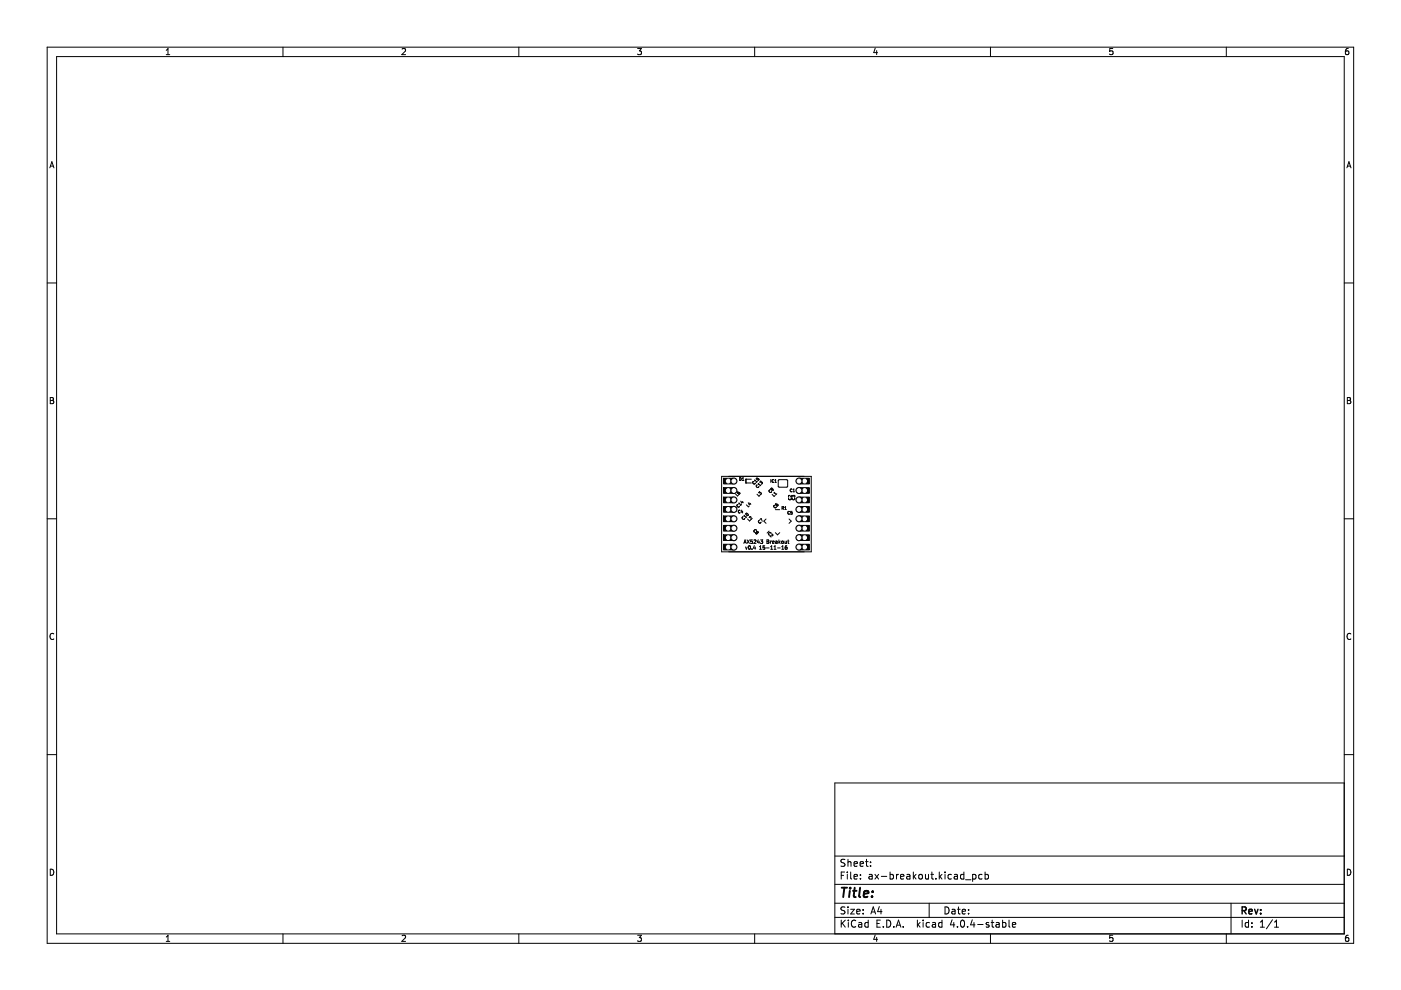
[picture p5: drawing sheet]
<svg xmlns="http://www.w3.org/2000/svg" width="297mm" height="210mm" viewBox="0 0 297 210" stroke-linecap="round" stroke-linejoin="round" font-family="sans-serif">
<g fill="none" stroke="#000" stroke-width=".21">
<path d="M10 10h277v190h-277zM12 12h273v186h-273zM35.2 11.6h.8M35.2 10.7l.4-.4v1.3M60 10v2M85.2 10.4l.5-.1 .3 .4-.8 .9h.8M110 10v2M135.2 10.3h.8l-.4 .5 .3 .1v.6l-.2 .1-.5-.1M160 10v2M185.6 10.2l-.4 1h.9M185.9 10.7v.9M210 10v2"/>
<path d="M235.9 10.3h-.6l-.1 .6 .7-.1v.7l-.2 .1-.5-.1M260 10v2M285.9 10.3l-.4 .1-.2 .2-.1 .7 .3 .3 .4-.1v-.7h-.4l-.3 .2M10.6 35.6l.4-1.3 .4 1.3M10.7 35.2h.6M285.6 35.6l.4-1.3 .4 1.3M285.7 35.2h.6M10 60h2M285 60h2M10.7 84.3h.4l.2 .2-.2 .4 .2 .1 .1 .3-.2 .3h-.5zM10.7 84.9h.4M285.7 84.3h.4l.2 .2-.2 .4 .2 .1 .1 .3-.2 .3h-.5z"/>
<path d="M285.7 84.9h.4M10 110h2M153 101h19v16h-19zM155.9 104.7l.5 .5 .2-.2M156.4 107a.27 .27 0 0 0-.1 .4 .27 .27 0 0 0 .5-.1M156.4 107h.1M156.5 104.2v.4M156.5 104.6h.1M156.5 104.6v.1M156.5 104.5l.3-.1 .1 .3-.3 .1zM156.7 106.9v-.2l.4 .4M156.8 101.3a.3 .3 0 0 1 .4 .3 .3 .3 0 0 1-.4 .3z"/>
<path d="M156.9 108.2a.27 .27 0 0 0-.4 .3 .27 .27 0 0 0 .4 .2M157 106.3l.2 .4 .3-.3M157.2 107l-.2 .2M157.3 108.1l-.2 .5h.4M157.3 106.3l.3 .3M157.4 101.9h.3M157.4 101.4l.2-.1v.6M157.4 108.4v.4M157.5 109.6a.27 .27 0 0 0-.1 .4 .27 .27 0 0 0 .5-.1M157.7 115.2l.3-.7 .2 .7M157.8 109.5v-.2l.4 .4M157.8 115h.3"/>
<path d="M158.1 116l.2 .5 .1-.5M158.2 101.6v.8M158.2 108.8h.1a.29 .29 0 0 1 .3 .2 .29 .29 0 0 1-.1 .3 .32 .32 0 0 1-.3-.5zM158.2 107l.5 .5 .2-.2M158.3 109.6l-.2 .2M158.4 114.5l.5 .7M158.5 110l.4 .5 .2-.2M158.6 106.6l.3 .4 .2-.3M158.8 115.8v-.1a.32 .32 0 0 1 .3 .4 .32 .32 0 0 1-.3 .3zM158.9 109.8l.1-.2h.2v.6l.3-.3M158.9 114.5l-.5 .7M158.9 106.7l.3 .2"/>
<path d="M159 115.7v.1M159.3 101.6h-1.2v.8h1.2M159.4 116.5h.1M159.5 116.4l-.1 .1M159.5 114.5h-.3l-.1 .3h.4v.3h-.4M159.8 102.1a.27 .27 0 0 0-.1 .4 .27 .27 0 0 0 .4-.1M159.9 114.5h.2l.2 .2-.5 .5h.5M159.9 115.7l-.1 .5h.4M160 102v-.2l.5 .4M160.1 116v.5M160.4 112.5a.27 .27 0 0 0-.5-.1 .27 .27 0 0 0 .1 .4M160.4 112.9h.1"/>
<path d="M160.4 112.9l-.2 .1 .2 .2M160.4 113.2h.1M160.5 112.8v.1M160.5 112.8h.1M160.5 112.7v.1M160.5 112.9l.1 .1M160.5 112.7l.3 .1M160.5 112.7h.1M160.5 104.8l.4 .4 .2-.2M160.5 101.3l-.2 .2 .2 .2 .2-.2M160.5 102.8a.27 .27 0 0 0-.1 .5 .27 .27 0 0 0 .5-.1M160.6 113l-.2 .2"/>
<path d="M160.6 113h.1M160.6 102.1l-.3 .2M160.7 101.5h.1M160.7 101.9h.1M160.7 101.5l.2 .1-.2 .3M160.7 112.9v.1M160.8 114.4l-.2 .6h.4M160.8 112.8v.1M160.8 112.9h-.1M160.8 102.8v-.3l.4 .4M160.8 104.5l.3-.3v.3l.1-.1 .2 .2-.2 .3M160.9 103.2h.1"/>
<path d="M160.9 114.7v.5M161 110.4a.27 .27 0 0 0-.1 .4 .27 .27 0 0 0 .4-.1M161 116.5h.5M161 115.9l.3-.2v.8M161 102.2l.3-.2v.3l.2-.1 .2 .2M161.1 110.2l.3-.3 .2 .6M161.3 114.5h.4l-.2 .3h.1M161.3 102.8l-.2 .3M161.6 114.8h.1M161.7 102.4l-.3 .2M161.7 102.4h.1M161.7 114.8l-.1 .4-.3-.1"/>
<path d="M162.1 115.7h-.3v.4l.3-.1v.4h-.3M162.4 110l-.4 .5 .4 .5M162.5 116.2h.6M162.6 114.5l.4 .1-.1 .2 .1 .3-.1 .1h-.3zM162.6 114.8h.3M163 113.4h.1M163.1 112.6l-.5 .4M163.1 104a.32 .32 0 0 0 0 .3 .32 .32 0 0 0 .4 .1M163.1 103.9v.1M163.2 103.9h-.1M163.4 114.7v.5M163.4 112.9a.32 .32 0 0 0-.4 .1 .32 .32 0 0 0 0 .4"/>
<path d="M163.4 112.9v.1M163.4 116.5h.4M163.4 115.9l.2-.2v.8M163.4 101.7v.6M163.4 103.7l.2-.2 .2 .2v.4M163.4 103.7h.1M163.4 103.7l.2 .2M163.4 113l.1 .1M163.5 104.3v.1M163.6 114.7l-.2 .2M163.6 104.2l-.1 .1M163.6 103.9h.1"/>
<path d="M163.6 113.3l.2 .1v.2h-.6l.3 .3M163.7 104.8l.4 .5 .2-.2M163.8 103.6l-.2 .3M163.8 115l.3-.1v-.1h-.3v.4h.3M164 101.7a.27 .27 0 0 0-.3 .3 .27 .27 0 0 0 .3 .2M164.1 116.5h.4M164.1 115.9l.2-.2v.8M164.1 104.6v-.2l.5 .4M164.2 107.1a.27 .27 0 0 0-.1 .5 .27 .27 0 0 0 .5-.1M164.3 101.8l.1-.1v.6M164.3 102.3h.3M164.4 108.1h.9"/>
<path d="M164.4 112.9l.5 .5 .4-.5M164.5 114.8h.3v.4M164.6 106.7l-.1 .3 .2 .3 .3-.2-.3-.2-.1 .3M164.6 107.5h.1M164.7 104.7l-.2 .2M164.8 114.9l-.4 .1 .1 .2h.3M164.9 116.2h.5M165 101.9l.2-.2h1.7l.1 .2v1.3l-.1 .1h-1.7l-.2-.1zM165.1 114.5v.7M165.2 114.9l.2 .3M165.4 114.7l-.3 .3M165.8 116.5h.4"/>
<path d="M165.8 115.9l.2-.2v.8M165.8 114.8l.3 .1-.1 .3-.3-.1zM165.8 107.7h.3v-.2l-.3-.1v.6M166 107.7l.2 .3M166.4 107.6l.2-.2v.6M166.4 108h.3M166.4 114.7l.1 .5 .3-.1M166.6 115.8l-.1 .5 .1 .2 .3-.1-.1-.4-.3 .1M166.6 115.7v.1M166.8 114.7v.5M166.8 115.7h-.2M167 114.7h.3"/>
<path d="M167.1 114.5v.6l.2 .1M167.2 105.6a.27 .27 0 0 0 .3 .4 .27 .27 0 0 0 .2-.4M167.3 110l.5 .5-.5 .5M167.4 109h.1M167.4 108.5a.27 .27 0 0 0-.4 .2 .27 .27 0 0 0 .4 .3M167.6 109h.1M167.7 109h.2M167.8 105v.4l-.5-.4-.1 .1v.3M167.9 103.7a.27 .27 0 0 0-.4 .3 .27 .27 0 0 0 .4 .2M167.9 105.4v-.4l.3 .2v-.1h.3v.3M167.9 108.4h-.2l-.1 .3h.3v.3M167.9 109h.1"/>
<path d="M168 105.6a.27 .27 0 0 0 .2 .4 .27 .27 0 0 0 .3-.4M168.1 104.3h.4M168.1 103.8l.2-.1v.6M285 110h2M11.4 134.4a.58 .58 0 0 0-.8 .5 .58 .58 0 0 0 .8 .6M286.4 134.4a.58 .58 0 0 0-.8 .5 .58 .58 0 0 0 .8 .6M10 160h2M285 166h-108v32M285 160h2M10.7 184.3a.66 .66 0 0 1 .7 .6 .66 .66 0 0 1-.7 .7zM35.2 198.7l.4-.4v1.3M35.2 199.6h.8"/>
<path d="M60 198v2M85.2 198.4l.5-.1 .3 .4-.8 .9h.8M110 198v2M135.2 198.3h.8l-.4 .5 .3 .1v.6l-.2 .1-.5-.1M160 198v2M177 194.5h108M177 191.5h108M177 187.5h108M177 181.5h108M178.4 195.1v1.5M178.4 185.6h.5M178.6 195.7l.6 .9"/>
<path d="M179.1 184.9h-.7v1.5M179.1 192.4l-.5-.1-.2 .1v.5l.6 .2 .1 .4-.2 .3-.6-.1M179.1 182.3l-.5-.1-.2 .1v.5l.6 .2 .1 .4-.2 .3-.6-.1M179.2 195.1l-.8 .8M179.6 184.9v.1M179.6 185.4v1M179.8 182.2v1.5M179.8 192.3v.1M179.8 192.8v1M179.8 182.8l.2-.1 .4 .1v.9M179.9 195.1v.1M179.9 195.6v1"/>
<path d="M180.4 192.8h.7l-.7 1h.7M180.4 184.9v1.3l.2 .2M181.1 183.2l.7-.2-.1-.2-.4-.1-.2 .2v.7h.6M181.1 185.9l.7-.2-.1-.2-.4-.1-.2 .2v.7h.6M181.4 195.2a.71 .71 0 0 0-1 .5 .71 .71 0 0 0 .7 .9l.3-.2M181.6 193.3l.8-.2-.1-.2-.4-.1-.3 .2 .1 .7h.6M182.1 195.7h.5l.1 .9M182.4 183.2l.7-.2-.1-.2-.4-.1-.2 .2v.7h.6M182.4 186.2v.2M182.4 185.5v.1M182.7 195.9l-.5 .1-.2 .2 .2 .4 .5-.1M183 193.6v.2"/>
<path d="M183 192.9v.1M183.5 182.7h.6M183.7 182.2v1.3l.4 .2M184.1 195.7l-.5-.1-.2 .3 .1 .6h.6M184.1 195.1v1.5M184.3 185.5h.6v.9M184.6 183.5v.2M184.6 182.8v.1M184.6 193.8l.5-1.5 .5 1.5M184.8 193.4h.7M184.9 185.7l-.5 .1-.2 .2 .2 .4 .5-.1M185.5 185.4l.8 1"/>
<path d="M185.6 198.2l-.4 1h.9M185.9 198.7v.9M185.9 195.8h.5M186.3 185.4l-.8 1M186.4 192.2l-.3 1.1h.9M186.6 195.1h-.7v1.5h.7M186.8 192.8v1M186.9 185.8h1.1M187.3 196.4v.2M188 195.1a.76 .76 0 0 1 .9 .7 .76 .76 0 0 1-.9 .8zM188.7 185.5l.4-.1 .3 .3-.1 .6h-.6M188.7 184.9v1.5"/>
<path d="M189.5 196.4v.2M190 196.6l.5-1.5 .5 1.5M190.1 185.4v1M190.1 196.2h.8M190.5 185.4l-.4 .3M190.9 185.9l.7-.2v-.2l-.5-.1-.2 .2 .1 .7h.6M191.5 196.4v.2M192.3 185.5h.6v.9M192.9 185.7l-.5 .1-.2 .2 .2 .4 .5-.1M193.6 184.9v1.5M193.8 185.8l.4 .6M194.2 185.4l-.6 .6"/>
<path d="M194.5 195.1v1.5M194.6 196l.5 .6M194.9 185.5l.2-.1 .4 .1 .1 .6-.2 .2-.3 .1-.2-.2zM195.1 195.6l-.6 .6M195.7 195.1v.1M195.7 195.6v1M196.2 185.4l.1 .9 .3 .1 .3-.2M196.9 185.4v1M197 191.5v3M197.1 195.7l-.5-.1-.2 .3 .1 .6h.6M197.4 185.4h.5M197.6 184.9v1.3l.3 .2"/>
<path d="M197.7 195.7h.6l.1 .9M198.4 195.9l-.5 .1-.3 .2 .3 .4 .5-.1M198.4 186.2v.2M199.1 184.9v1.5M199.3 185.8l.4 .6M199.7 195.7l-.4-.1-.3 .3 .1 .6h.6M199.7 185.4l-.6 .6M199.7 195.1v1.5M200.4 184.9v.1M200.4 185.4v1M200.4 192.3a.76 .76 0 0 1 .8 .7 .76 .76 0 0 1-.8 .8zM201.7 185.5l-.4-.1-.3 .3 .1 .6h.6"/>
<path d="M201.9 192.9h.5l.1 .9M201.9 195l-.4 1.1h.9M202.2 195.6v1M202.4 185.5h.5l.1 .9M202.5 193.1l-.5 .1-.2 .2 .2 .4 .5-.1M203 192.8h.6M203 185.7l-.5 .1-.2 .2 .2 .4 .5-.1M203 196.4v.2M203.2 192.3v1.3l.4 .2M203.8 195.2l.2-.1a.8 .8 0 0 1 .5 .7 .8 .8 0 0 1-.5 .8l-.4-.6zM204 193.3l.7-.2-.1-.2-.4-.1-.2 .2 .1 .7h.5M204.4 185.5l-.5-.1-.3 .3 .2 .6h.6"/>
<path d="M204.4 184.9v1.5M204.7 186.5h1.2M205.1 196.4v.2M205.4 193.6v.2M205.4 192.9v.1M206.1 195l-.3 1.1h.9M206.2 185.5l.4-.1 .3 .3-.1 .6h-.6M206.2 185.4v1.5M206.5 195.6v1M207.3 196h1.1M208.2 185.5l-.4-.1-.3 .3 .1 .6h.6M208.9 185.5l.4-.1 .3 .3-.2 .6h-.5"/>
<path d="M208.9 184.9v1.5M209.6 195.7l-.3-.1-.2 .2v.2l.5 .2v.3h-.5M210 198v2M210.1 195.6h.6M210.4 195.1v1.3l.3 .2M211.2 195.7h.6l.1 .9M211.9 195.9l-.5 .1-.3 .2 .3 .4 .5-.1M212.6 195.7l.4-.1 .3 .3-.2 .6h-.5M212.6 195.1v1.5M213.9 195.1v1.3l.2 .2M214.6 196.1l.8-.2-.1-.2-.4-.1-.3 .2 .1 .7h.6M235.9 198.3h-.6l-.1 .6h.7v.6l-.2 .1-.5-.1"/>
<path d="M260 198v2M261 191.5v6.5M263.4 195.1v1.5M264.7 195.7l-.4-.1-.3 .3 .1 .6h.6M264.7 195.1v1.5M265.4 196.4v.2M265.4 195.7v.1M267.2 196.6h.9M267.2 195.5l.4-.4v1.5M269.8 195l-1.3 1.9M270.2 196.6h.9M270.2 195.5l.4-.4v1.5"/>
<path d="M285.7 184.3a.66 .66 0 0 1 .7 .6 .66 .66 0 0 1-.7 .7zM285.9 198.3l-.4 .1-.2 .2-.1 .7 .3 .3 .4-.1v-.6l-.4-.1-.3 .2"/>
</g>
<path d="M263.4 193.1l.7-.1 .1-.2-.1-.4-.7-.1v1.5M263.7 193.1l.5 .7M264.8 193.3l.7-.2-.1-.2-.4-.1-.2 .2 .1 .7h.5M266 192.8l.4 1 .3-1M267.3 193.6v.2M267.3 192.9v.1" fill="none" stroke="#000" stroke-width=".3"/>
<path d="M178.5 188.2h1.1M179 188.2l-.2 2M180.2 188.9l-.2 1.3M180.3 188.2l-.1 .2M180.8 188.9h.8M181.2 188.2l-.2 1.7 .1 .2 .3 .1M182.4 188.2l-.3 1.7 .3 .3M183.1 189.5l1-.1v-.4l-.6-.1-.3 .3v.9h.7M184.9 190v.2M185 189v.2" fill="none" stroke="#000" stroke-width=".4"/>
<g fill="#000" stroke="#000" stroke-width=".21">
<path d="M153.4 101.4h2v1.2h-2z" fill-rule="evenodd"/>
<path d="M153.4 103.4h2v1.2h-2z" fill-rule="evenodd"/>
<path d="M153.4 105.4h2v1.2h-2z" fill-rule="evenodd"/>
<path d="M153.4 107.4h2v1.2h-2z" fill-rule="evenodd"/>
<path d="M153.4 109.4h2v1.2h-2z" fill-rule="evenodd"/>
<path d="M153.4 111.4h2v1.2h-2z" fill-rule="evenodd"/>
<path d="M153.4 113.4h2v1.2h-2z" fill-rule="evenodd"/>
<path d="M153.4 115.4h2v1.2h-2z" fill-rule="evenodd"/>
<path d="M169.6 101.4h2v1.2h-2z" fill-rule="evenodd"/>
<path d="M169.6 103.4h2v1.2h-2z" fill-rule="evenodd"/>
<path d="M169.6 105.4h2v1.2h-2z" fill-rule="evenodd"/>
<path d="M169.6 107.4h2v1.2h-2z" fill-rule="evenodd"/>
<path d="M169.6 109.4h2v1.2h-2z" fill-rule="evenodd"/>
<path d="M169.6 111.4h2v1.2h-2z" fill-rule="evenodd"/>
<path d="M169.6 113.4h2v1.2h-2z" fill-rule="evenodd"/>
<path d="M169.6 115.4h2v1.2h-2z" fill-rule="evenodd"/>
<circle cx="155.6" cy="102" r=".65"/>
<circle cx="155.6" cy="116" r=".65"/>
<circle cx="155.6" cy="110" r=".65"/>
<circle cx="155.6" cy="106" r=".65"/>
<circle cx="155.6" cy="108" r=".65"/>
<circle cx="155.6" cy="114" r=".65"/>
<circle cx="155.6" cy="104" r=".65"/>
<circle cx="155.6" cy="112" r=".65"/>
<circle cx="169.4" cy="102" r=".65"/>
<circle cx="169.4" cy="110" r=".65"/>
<circle cx="169.4" cy="106" r=".65"/>
<circle cx="169.4" cy="104" r=".65"/>
<circle cx="169.4" cy="108" r=".65"/>
<circle cx="169.4" cy="114" r=".65"/>
<circle cx="169.4" cy="112" r=".65"/>
<circle cx="169.4" cy="116" r=".65"/>
</g>
<g fill="#fff" stroke="#fff" stroke-width=".21">
<circle cx="170.6" cy="102" r=".4"/>
<circle cx="169.4" cy="102" r=".4"/>
<circle cx="154.4" cy="102" r=".4"/>
<circle cx="155.6" cy="102" r=".4"/>
<circle cx="170.6" cy="104" r=".4"/>
<circle cx="169.4" cy="104" r=".4"/>
<circle cx="154.4" cy="104" r=".4"/>
<circle cx="155.6" cy="104" r=".4"/>
<circle cx="170.6" cy="106" r=".4"/>
<circle cx="169.4" cy="106" r=".4"/>
<circle cx="154.4" cy="106" r=".4"/>
<circle cx="155.6" cy="106" r=".4"/>
<circle cx="170.6" cy="108" r=".4"/>
<circle cx="169.4" cy="108" r=".4"/>
<circle cx="154.4" cy="108" r=".4"/>
<circle cx="155.6" cy="108" r=".4"/>
<circle cx="170.6" cy="110" r=".4"/>
<circle cx="169.4" cy="110" r=".4"/>
<circle cx="154.4" cy="110" r=".4"/>
<circle cx="155.6" cy="110" r=".4"/>
<circle cx="170.6" cy="112" r=".4"/>
<circle cx="169.4" cy="112" r=".4"/>
<circle cx="154.4" cy="112" r=".4"/>
<circle cx="155.6" cy="112" r=".4"/>
<circle cx="170.6" cy="114" r=".4"/>
<circle cx="169.4" cy="114" r=".4"/>
<circle cx="154.4" cy="114" r=".4"/>
<circle cx="155.6" cy="114" r=".4"/>
<circle cx="170.6" cy="116" r=".4"/>
<circle cx="169.4" cy="116" r=".4"/>
<circle cx="154.4" cy="116" r=".4"/>
<circle cx="155.6" cy="116" r=".4"/>
</g>
</svg>
